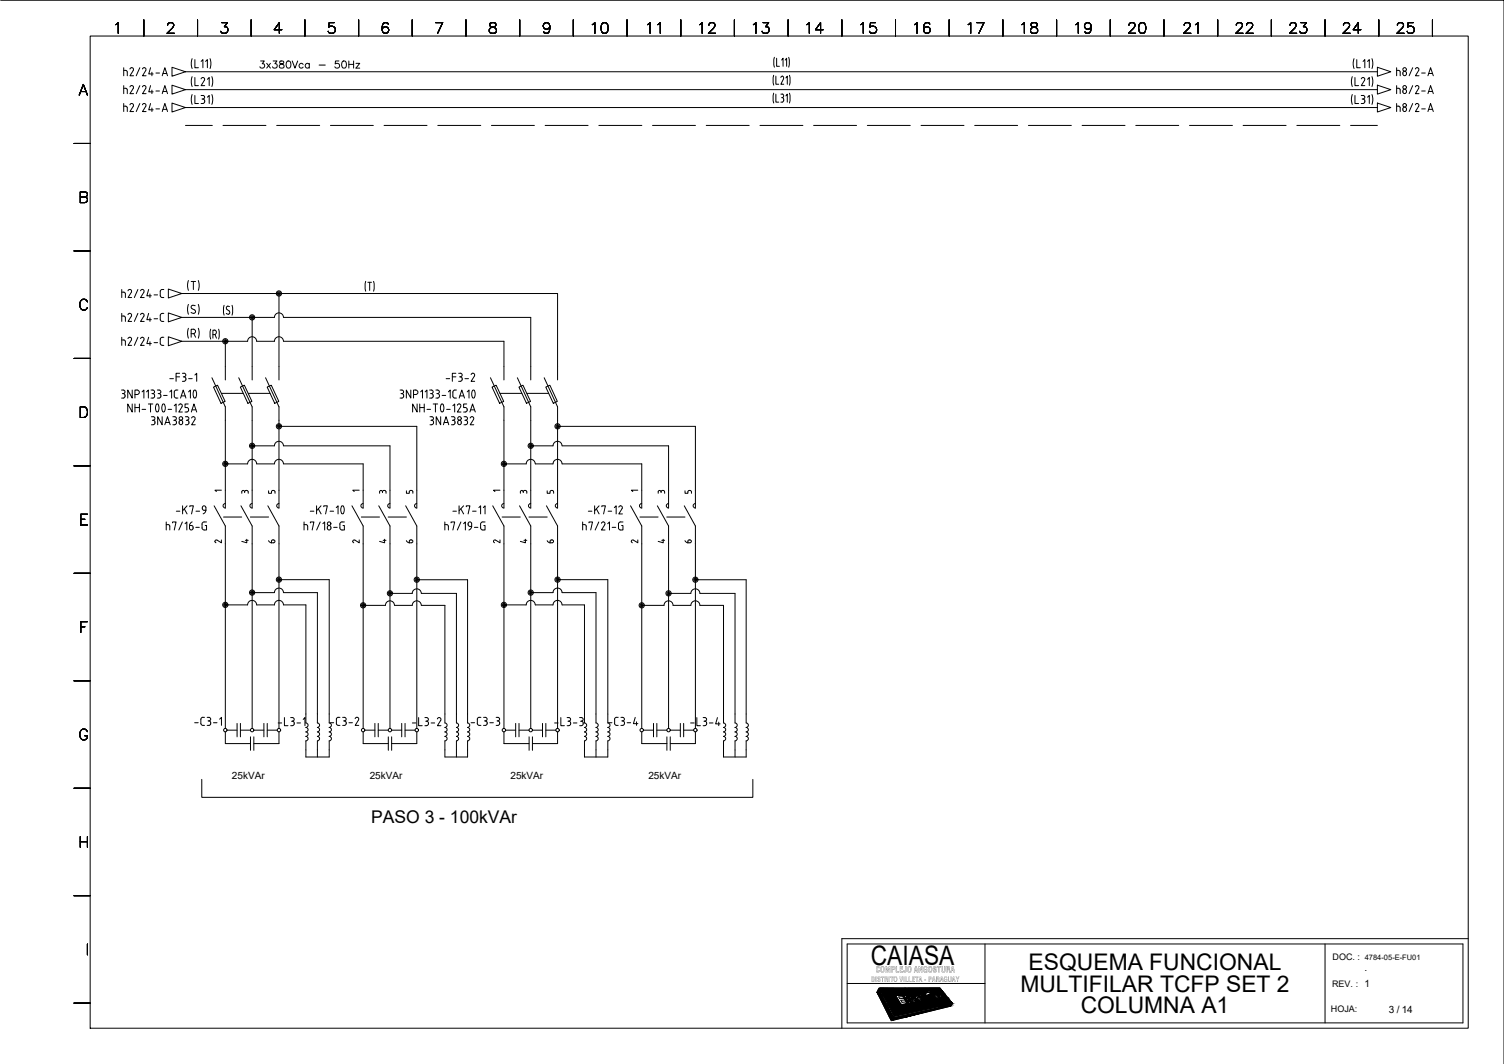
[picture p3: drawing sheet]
<svg xmlns="http://www.w3.org/2000/svg" width="420mm" height="297mm" viewBox="0 0 420 297" stroke-linecap="round" stroke-linejoin="round" font-family="sans-serif">
<defs><g id="words">
<g font-size="12.3">
<text x="46.9" y="91.4">(S)</text>
<text x="46.9" y="98.1">(R)</text>
</g>
<text font-size="7.5" x="243.3" y="269.3">CAIASA</text>
<g font-size="6.6">
<text x="164.7" y="10.6">10</text>
<text x="179.9" y="10.6">11</text>
<text x="194.7" y="10.6">12</text>
<text x="209.5" y="10.6">13</text>
<text x="224.4" y="10.6">14</text>
<text x="239.5" y="10.6">15</text>
<text x="254.7" y="10.6">16</text>
<text x="269.5" y="10.6">17</text>
<text x="284.7" y="10.6">18</text>
<text x="299.5" y="10.6">19</text>
<text x="314.3" y="10.6">20</text>
<text x="329.8" y="10.6">21</text>
<text x="344.3" y="10.6">22</text>
<text x="359.5" y="10.6">23</text>
<text x="374.3" y="10.6">24</text>
<text x="389.5" y="10.6">25</text>
</g>
<g font-size="6.4">
<text x="287.4" y="270.9">ESQUEMA FUNCIONAL</text>
<text x="285.1" y="276.9">MULTIFILAR TCFP SET 2</text>
<text x="301.9" y="282.9">COLUMNA A1</text>
</g>
<g font-size="5.7">
<text x="33.5" y="27.5">h2/24-A</text>
<text x="389.1" y="27.5">h8/2-A</text>
<text x="33.5" y="32.5">h2/24-A</text>
<text x="389.1" y="32.5">h8/2-A</text>
<text x="41.3" y="119.9">3NA3832</text>
<text x="119.2" y="119.9">3NA3832</text>
<text x="169" y="203.9">-C3-4</text>
<text x="191.9" y="203.9">-L3-4</text>
</g>
<g font-size="5.3">
<text x="33.5" y="22.2">h2/24-A</text>
<text x="389.1" y="22.2">h8/2-A</text>
<text x="33.2" y="84.3">h2/24-C</text>
<text x="46.6" y="107.6">-F3-1</text>
<text x="123.8" y="107.6">-F3-2</text>
<text x="48.3" y="144.6">-K7-9</text>
<text x="163.3" y="144.6">-K7-12</text>
</g>
<g font-size="4.9">
<text x="71.6" y="20.1">3x380Vca - 50Hz</text>
<text x="74.1" y="152.8">6</text>
<text x="112.5" y="152.8">6</text>
<text x="103.7" y="229.8">PASO 3 - 100kVAr</text>
</g>
<g font-size="4">
<text x="66.7" y="152.8">4</text>
<text x="105.1" y="152.8">4</text>
<text x="144.6" y="152.8">4</text>
<text x="183.1" y="152.8">4</text>
</g>
<g font-size="3.5">
<text x="66.7" y="139">3</text>
<text x="74.1" y="139">5</text>
<text x="105.1" y="139">3</text>
<text x="112.5" y="139">5</text>
<text x="144.6" y="139">3</text>
<text x="152" y="139">5</text>
<text x="183.1" y="139">3</text>
<text x="190.5" y="139">5</text>
<text x="59.3" y="152.8">2</text>
<text x="97.7" y="152.8">2</text>
<text x="136.9" y="152.8">2</text>
<text x="175.3" y="152.8">2</text>
</g>
<g font-size="3.1">
<text x="59.3" y="138.3">1</text>
<text x="97.7" y="138.3">1</text>
<text x="136.9" y="138.3">1</text>
<text x="175.3" y="138.3">1</text>
</g>
<g font-size="2.8">
<text x="64.8" y="217.6">25kVAr</text>
<text x="103.3" y="217.6">25kVAr</text>
<text x="142.6" y="217.6">25kVAr</text>
<text x="181.1" y="217.6">25kVAr</text>
<text x="381.2" y="271">.</text>
<text x="388" y="282.7">3 / 14</text>
</g>
<g font-size="2.5">
<text x="372.3" y="268.1">DOC. :</text>
<text x="372.2" y="275.6">REV. : 1</text>
<text x="371.8" y="282.6">HOJA:</text>
</g>
<text font-size="2.3" x="244.6" y="271.5">COMPLEJO ANGOSTURA</text>
<text font-size="2.1" x="381.3" y="268">4784-05-E-FU01</text>
<text font-size="1.9" x="243.3" y="274.1">DISTRITO VILLETA - PARAGUAY</text>
</g></defs>
<g fill="none" stroke="#000" stroke-width=".28">
<path d="M.2 .1h420v296.9M25.2 10.1h385v276.9h-385zM32.3 6.9l.7-.6v3M40.2 5.6v4.5M46.8 7l.2-.4 .4-.3 .9 .2a.68 .68 0 0 1 .1 1l-1.7 1.8h2M48 18.8l3.8 1.2-3.8 1.3zM53.7 16.4l-.3 1.4 .3 1.3M54.4 16.6v2.3h1M55.2 5.6v4.5M56.2 17.2l.5-.6v2.3M57.4 17.2l.5-.6v2.3M58.7 16.4l.2 1.4-.2 1.3"/>
<path d="M62 6.3h1.5l-.8 1.2a.95 .95 0 0 1 1 1.1 .95 .95 0 0 1-1.3 .7l-.4-.1-.3-.5M70.2 5.6v4.5M78.7 8.3h-2.1l1.4-2v3M85.2 5.6v4.5M93.4 6.3h-1.4l-.2 1.3a1.06 1.06 0 0 1 1.6 0 1.06 1.06 0 0 1-.2 1.6 1.06 1.06 0 0 1-1.5-.5M100.2 5.6v4.5M108.5 6.7a.86 .86 0 0 0-.9-.4 .86 .86 0 0 0-.7 .6 2.17 2.17 0 0 0 .3 2.3 .94 .94 0 0 0 1.3-.4 .94 .94 0 0 0-.6-1.3 .94 .94 0 0 0-1.2 .8M115.2 5.6v4.5M121.7 6.3h2l-1.4 3M130.2 5.6v4.5M137 6.5a.6 .6 0 0 0 .2 1 1.24 1.24 0 0 1 1.5 1.2 1.05 1.05 0 0 1-1.2 .6 1.05 1.05 0 0 1-.8-1 1.35 1.35 0 0 1 1.4-.8 .6 .6 0 0 0 .3-1l-.4-.2zM145.2 5.6v4.5"/>
<path d="M153.6 7.3a.93 .93 0 0 1-1.3 .8 .93 .93 0 0 1-.3-1.4 .93 .93 0 0 1 1.5 0 2.71 2.71 0 0 1-.3 2.5 .91 .91 0 0 1-1.3-.3M160.2 5.6v4.5M175.2 5.6v4.5M190.2 5.6v4.5M205.2 5.6v4.5M216.3 16l-.2 1.4 .2 1.4M217 16.3v2.2h.7M218.4 16.8l.4-.5v2.2M219.4 16.8l.4-.5v2.2M220.2 5.6v4.5M220.3 16l.2 1.4-.2 1.4M235.2 5.6v4.5"/>
<path d="M250.2 5.6v4.5M265.2 5.6v4.5M280.2 5.6v4.5M295.2 5.6v4.5M310.2 5.6v4.5M325.2 5.6v4.5M340.2 5.6v4.5M355.2 5.6v4.5M370.2 5.6v4.5M378.3 16.4l-.3 1.4 .3 1.3M379 16.6v2.3h1M380.8 17.2l.5-.6v2.3"/>
<path d="M382 17.2l.5-.6v2.3M383.3 16.4l.2 1.4-.2 1.3M384.8 18.8l3.7 1.2-3.7 1.3zM385.2 5.6v4.5M400.2 5.6v4.5M22.1 26.6l1.2-3 1.1 3M22.6 25.6h1.4M48 23.8l3.8 1.2-3.8 1.3zM48 28.8l3.8 1.2-3.8 1.3zM51.8 20h333M51.8 25h333M51.8 30h333"/>
<path d="M51.8 35h7.5M53.7 21.4l-.3 1.4 .3 1.3M53.7 26.4l-.3 1.4 .3 1.3M54.4 21.6v2.3h1M54.4 26.7v2.2h1M56.2 26.7h.5M56.2 28.9h.5M56.4 27.7h.3M56.7 21.6l.3 .2 .2 .4-1 1.7h1M56.7 26.6a.5 .5 0 0 1 .5 .5 .5 .5 0 0 1-.5 .5l.4 .3 .1 .5M56.7 21.6l-.5 .4M57.2 28.4l-.5 .5"/>
<path d="M57.9 22.1l.5-.5v2.3M57.9 27.1l.5-.4v2.2M59.2 21.4l.2 1.4-.2 1.3M59.2 26.4l.2 1.4-.2 1.3M62.3 35h12M77.3 35h12M92.3 35h12M107.3 35h12M122.3 35h12M137.3 35h12M152.3 35h12M167.3 35h12"/>
<path d="M182.3 35h12M197.3 35h12M212.3 35h12M216.1 21l-.2 1.4 .2 1.4M216.1 26l-.2 1.4 .2 1.4M216.7 21.3v2.2h.9M216.7 26.3v2.2h.9M218.1 21.6a.43 .43 0 0 1 .7-.3 .43 .43 0 0 1 .1 .7l-.8 1.5h.8M218.1 26.3l.8 .2v.5l-.4 .2M218.4 27.3h.1M218.5 27.2a.67 .67 0 0 1 .4 .9 .67 .67 0 0 1-.8 .4M219.5 21.8l.4-.5v2.2"/>
<path d="M219.5 26.8l.4-.5v2.2M220.5 21l.2 1.4-.2 1.4M220.5 26l.2 1.4-.2 1.4M227.3 35h12M242.3 35h12M257.3 35h12M272.3 35h12M287.3 35h12M302.3 35h12M317.3 35h12M332.3 35h12M347.3 35h12"/>
<path d="M362.3 35h12M377.3 35h7.5M377.8 21.4l-.3 1.4 .3 1.3M377.8 26.4l-.3 1.4 .3 1.3M378.5 21.6v2.3h1M378.5 26.7v2.2h1M380.3 22a.5 .5 0 0 1 .7-.3 .5 .5 0 0 1 .2 .7l-.9 1.5h1M380.3 26.7h.5M380.3 28.9h.5M380.5 27.7h.3M380.8 26.6a.5 .5 0 0 1 .5 .5 .5 .5 0 0 1-.5 .5M380.8 27.7a.56 .56 0 0 1 .5 .7"/>
<path d="M381.3 28.4l-.5 .5M382 22.1l.5-.5v2.3M382 27.1l.5-.4v2.2M383.3 21.4l.2 1.4-.2 1.3M383.3 26.4l.2 1.4-.2 1.3M384.8 23.8l3.7 1.2-3.7 1.3zM384.8 28.8l3.7 1.2-3.7 1.3zM20.7 40.1h4.5M22.4 55l1.8-.2a.71 .71 0 0 0 0-1.1l-1.8-.1v3h1.3a.79 .79 0 0 0 .8-.8 .79 .79 0 0 0-.8-.8M20.7 70h4.5M102.2 78.5l-.2 1.4 .2 1.4M102.8 78.8h1"/>
<path d="M103.3 78.8v2.3M104.4 78.5l.2 1.4-.2 1.4M24.4 84.3a1.1 1.1 0 0 0-1.2-.8 1.1 1.1 0 0 0-.9 1.2 1.3 1.3 0 0 0 .3 1.4 1.3 1.3 0 0 0 1.4 .3l.4-.6M34 94.9l.8 .1 .2 .3M34 88.2l.8 .1 .2 .4M34 87.5v2.2M34 94.2v2.2M35 88.7v1M35 95.3v1.1M35.7 94.5a.51 .51 0 0 1 .7-.3 .51 .51 0 0 1 .3 .7M36.3 87.5l-.6 .3M36.3 87.5l.4 .2v.5"/>
<path d="M36.7 94.9l-.9 1.5h1M36.7 88.3l-.9 1.4h1M38.5 94.2l-1 2.2M38.5 87.5l-1 2.2M39.3 94.5a.5 .5 0 0 1 .6-.3 .5 .5 0 0 1 .3 .7M39.8 87.5l.4 .2v.5M39.8 87.5l-.5 .3M40.2 94.9l-.9 1.5h1M40.2 88.3l-.9 1.4h1M41.5 94.2l-.5 1.7h1.3M41.5 87.5l-.5 1.7h1.3M41.9 88.7v1"/>
<path d="M41.9 95.4v1M50.8 95.3h18.4a1.27 1.27 0 0 1 1.2-1.3 1.27 1.27 0 0 1 1.3 1.3h5a1.26 1.26 0 0 1 1.2-1.3 1.26 1.26 0 0 1 1.3 1.3h61.6v10.8M50.8 88.6h25.9a1.26 1.26 0 0 1 1.2-1.3 1.26 1.26 0 0 1 1.3 1.3h69.1v17.5M50.8 81.9h105v24.2M70.4 88.6v17.5M77.9 81.9v24.2M20.7 100.1h4.5M22.4 113.6h1a1.59 1.59 0 0 1 1.1 1.5 1.59 1.59 0 0 1-1.1 1.5h-1zM34 108.9h.4a.5 .5 0 0 1 .5 .5 .5 .5 0 0 1-.5 .5M34.2 109.9h.2M34.4 109.9l.5 .5M34.9 110.4a.59 .59 0 0 1-.5 .7h-.4"/>
<path d="M36.9 108.9v2.2l-1.2-2.2v2.2M36.9 112.8v2.2l-1.2-2.2v2.2M37.7 110.1h.6M37.7 112.8v2.2M37.7 113.8h1.2M38.3 108.9a.62 .62 0 0 1 .6 .6 .62 .62 0 0 1-.6 .6M38.3 108.9h-.6v2.2M38.9 112.8v2.2M39.7 109.4l.5-.5v2.2M40.9 109.4l.5-.5v2.2M41.4 112.8h1.3M42.1 112.8v2.2"/>
<path d="M42.2 108.9h.5a.5 .5 0 0 1 .5 .5 .5 .5 0 0 1-.5 .5M42.4 109.9h.3M42.7 109.9l.5 .5M43.2 110.6l-.3 .5h-.7M43.2 110.4v.2M43.7 112.9l.4-.1 .2 .5 .1 .8-.2 .8M43.7 112.9l-.3 .8 .3 1.2M43.9 108.9h.5a.5 .5 0 0 1 .5 .5 .5 .5 0 0 1-.5 .5M44.2 109.9h.3M44.4 109.9l.5 .5M44.9 110.4a.56 .56 0 0 1-.5 .7h-.5M45.4 114.9l-.2-1.2a.75 .75 0 0 1 .5-.9l.2 .1 .3 .8-.3 1.2"/>
<path d="M45.7 110.4h1M47.4 109.4l.5-.5v2.2M48.7 113.3l.5-.5v2.2M49.2 108.9l-.4 .3-.1 1.4 .3 .5h.7M49.9 113.1a.5 .5 0 0 1 .7-.3 .5 .5 0 0 1 .3 .7M50.4 111.1l.8-2.2 .7 2.2M50.7 110.5h1M52.6 112.8h-.9v1h.5M52.7 109.4l.5-.5v2.2M53.4 115l.8-2.2 .7 2.2M54.2 109l-.3 1.2a.75 .75 0 0 0 .5 .9l.3-.1 .2-.8-.2-1.2M59.2 105.5l3.7 8.1v28.2a.62 .62 0 0 1-.6-.6 .62 .62 0 0 1 .6-.6"/>
<path d="M59.6 108.1l1.2-.6 2.1 4.6-1.2 .5zM61.8 109.8h6.2M62.9 102.3v3.8M66.7 105.5l3.7 8.1v28.2M67.1 108.1l1.2-.6 2.1 4.6-1.1 .5zM69.3 109.8h6.2M74.2 105.5l3.7 8.1v28.2a.62 .62 0 0 1-.6-.6 .62 .62 0 0 1 .6-.6M74.6 108.1l1.2-.6 2.1 4.6-1.1 .5zM77.9 119h38.5v22.8a.62 .62 0 0 1-.6-.6 .62 .62 0 0 1 .6-.6M111.8 108.9h.5a.5 .5 0 0 1 .5 .5 .5 .5 0 0 1-.5 .5M112 109.9h.3M112.3 109.9l.5 .5"/>
<path d="M112.8 110.6l-.3 .5h-.7M112.8 110.4v.2M114.8 108.9v2.2l-1.3-2.2v2.2M115.5 110.1h.6a.62 .62 0 0 0 .7-.6 .62 .62 0 0 0-.7-.6h-.6v2.2M116.5 112.8v2.2l-1.2-2.2v2.2M117.3 112.8v2.2M117.5 109.4l.5-.5v2.2M118.5 112.8v2.2M118.8 109.4l.5-.5v2.2M120 108.9h.5a.5 .5 0 0 1 .5 .5 .5 .5 0 0 1-.5 .5M120.3 109.9h.2M120.5 109.9l.5 .5"/>
<path d="M121 110.4a.56 .56 0 0 1-.5 .7h-.5M121 112.8h1.3M121.6 112.8v2.2M121.8 108.9h.5M121.8 111.1h.5M122 109.9h.3M122.2 108.9a.5 .5 0 0 1 .5 .5 .5 .5 0 0 1-.5 .5l.5 .5M122.8 110.4a.59 .59 0 0 1-.6 .7M123.3 114.9l-.3-1.2a.75 .75 0 0 1 .5-.9l.3 .1 .2 .8-.2 1.2M123.5 110.4h1M125.3 109.4l.5-.5v2.2M126.5 113.3l.5-.5v2.2"/>
<path d="M127.1 108.9l-.5 .3-.1 .3 .1 1.4 .5 .2M127.1 111.1h.4M128.3 112.8l.4 .2v.5M128.3 112.8l-.5 .3M128.3 111.1l.7-2.2 .8 2.2M128.5 110.5h1M130.4 112.8h-.9v1h.5M130.5 109.4l.5-.5v2.2M131.3 115l.7-2.2 .8 2.2M132 109l-.2 1.2a.75 .75 0 0 0 .5 .9l.2-.1 .2-.8-.2-1.2M137 105.5l3.8 8.1v28.2a.62 .62 0 0 1-.7-.6 .62 .62 0 0 1 .7-.6M137.5 108.1l1.1-.6 2.1 4.6-1.1 .5z"/>
<path d="M139.7 109.8h6.1M144.5 105.5l3.8 8.1v28.2a.62 .62 0 0 1-.7-.6 .62 .62 0 0 1 .7-.6M145 108.1l1.1-.6 2.1 4.6-1.1 .5zM147.2 109.8h6.1M152 105.5l3.8 8.1v28.2a.62 .62 0 0 1-.7-.6 .62 .62 0 0 1 .7-.6M152.5 108.1l1.1-.6 2.1 4.6-1.1 .5zM155.8 119h38.5v22.8M20.7 130.1h4.5M62.9 129.5h6.3a1.27 1.27 0 0 1 1.2-1.3 1.27 1.27 0 0 1 1.3 1.3h5a1.26 1.26 0 0 1 1.2-1.3 1.26 1.26 0 0 1 1.3 1.3h22.3v12.3M70.4 124.5h6.3a1.27 1.27 0 0 1 1.2-1.3 1.27 1.27 0 0 1 1.3 1.3h29.7v17.3a.62 .62 0 0 1-.6-.6 .62 .62 0 0 1 .6-.6M140.8 129.5h6.2a1.27 1.27 0 0 1 1.3-1.3 1.27 1.27 0 0 1 1.2 1.3h5a1.27 1.27 0 0 1 1.3-1.3 1.27 1.27 0 0 1 1.2 1.3h22.3v12.3a.62 .62 0 0 1-.7-.6 .62 .62 0 0 1 .7-.6M148.3 124.5h6.2a1.27 1.27 0 0 1 1.3-1.3 1.27 1.27 0 0 1 1.2 1.3h29.8v17.3a.62 .62 0 0 1-.7-.6 .62 .62 0 0 1 .7-.6"/>
<path d="M22.6 145h1.1M24.4 143.6h-1.8v3h1.8M46.4 146.5l1 .2v1.3M46.4 145.7v2.3M48.2 146v-.3h1l-.5 2.3M50.9 145.7l-.9 2.3M51.7 146.2l.5-.5v2.3M52.9 147.5a.5 .5 0 0 0 .5 .5 .5 .5 0 0 0 .5-.5M53.7 145.7l-.5 .4-.3 .6M53.9 147.2l-.3-.5h-.7v.8M54 147.2v.3M54.7 147.2h1"/>
<path d="M56.5 146.3l.1 1.5 1.1 .2v-1.3h-.4M59.8 141.2l3.1 5.6v56.6M62.4 144.3h5.1M67.3 141.2l3.1 5.6v56.6M69.9 144.3h5.1M70.4 140.6a.62 .62 0 0 0-.6 .6 .62 .62 0 0 0 .6 .6M74.8 141.2l3.1 5.6v56.6M84.9 146.5h.8l.2 .4M84.9 145.7v2.3M86 146.9v1.1M86.7 142.7h1M86.7 146v-.3h1l-.5 2.3"/>
<path d="M88.4 141.2v2.3M88.9 142.1l.8 1.4M89.5 145.7l-1 2.3M89.7 141.2l-1.3 1.4M90.2 146.2l.5-.5v2.3M90.4 141.5v-.3h1l-.4 2.3M91.4 147.5a.55 .55 0 0 1 .5-.8 .55 .55 0 0 1 .6 .8M91.4 147.5a.5 .5 0 0 0 .5 .5 .5 .5 0 0 0 .5-.5M92.2 142.7h1M93.2 147.2h1M93.9 141.7l.5-.5v2.3M95 146.3v1"/>
<path d="M95.4 141.3l.1-.1a1.29 1.29 0 0 1 .3 2.2l-.1 .1a1.55 1.55 0 0 1-.3-2.2zM95.8 146.7h.4v1.3l-.9-.1-.4-.6M96.2 145.7h-.9l-.4 .6M98.3 141.2l3.2 5.6v56.6M100.9 144.3h5.1M101.4 140.6a.62 .62 0 0 0-.6 .6 .62 .62 0 0 0 .6 .6M105.8 141.2l3.1 5.6v56.6M108.4 144.3h5.1M113.3 141.2l3.1 5.6v56.6M124.3 146.5h.7l.2 .4M124.3 145.7v2.3M125.3 146.9v1.1"/>
<path d="M126 146v-.3h1l-.5 2.3M126.5 142.7h1M128.2 141.2v2.3M128.7 142.1l.8 1.4M128.8 145.7l-1 2.3M129.5 141.2l-1.3 1.4M129.5 146.2l.5-.5v2.3M130.3 141.5v-.3h1l-.5 2.3M131.8 147l-.5-.1a.57 .57 0 0 1-.7-.4 .57 .57 0 0 1 .5-.7 .57 .57 0 0 1 .7 .4 1.45 1.45 0 0 1-.8 1.8M132 142.7h1M132.5 147.2h1M133.8 141.7l.5-.5v2.3"/>
<path d="M135 141.7l.5-.5v2.3M135.5 145.7h-.9l-.3 .4v1.2l.3 .6 .9 .1v-1.3h-.4M137.6 141.2l3.2 5.6v56.6M140.3 144.3h5.1M145.1 141.2l3.2 5.6v56.6M147.8 144.3h5.1M152.7 141.2l3.1 5.6v56.6M152.9 150.9l.3 .5 .5 .1M153.7 151.5h.6M154.3 151.5a.45 .45 0 0 0 .3-.5 .45 .45 0 0 0-.6-.4 .45 .45 0 0 0-.3 .5v.4M162.8 145.7v2.3M163.3 146.5l.4 .2 .1 1.3"/>
<path d="M164.5 146v-.3h1l-.5 2.3M167.3 145.7l-1 2.3M169 146.5l-1 1.5h1M169.8 146.2l.5-.5v2.3M171 147.2h1M172.8 146.3l.1 1.5 1.1 .2v-1.3h-.3M176.1 141.2l3.2 5.6v56.6M178.8 144.3h5.1M183.6 141.2l3.2 5.6v56.6M186.3 144.3h5.1M191.2 141.2l3.1 5.6v56.6M191.4 150.9l.3 .5 .5 .1"/>
<path d="M192.2 151.5h.6M192.8 151.5a.45 .45 0 0 0 .3-.5 .45 .45 0 0 0-.6-.4 .45 .45 0 0 0-.3 .5v.4M194.3 140.6a.62 .62 0 0 0-.7 .6 .62 .62 0 0 0 .7 .6M20.7 160h4.5M22.6 175h1.1M24.4 173.6h-1.8v3M62.9 168.9h6.3a1.27 1.27 0 0 1 1.2-1.3 1.27 1.27 0 0 1 1.3 1.3h5a1.26 1.26 0 0 1 1.2-1.3 1.26 1.26 0 0 1 1.3 1.3h6.2v32.9M70.4 165.4h6.3a1.26 1.26 0 0 1 1.2-1.2 1.26 1.26 0 0 1 1.3 1.2h9.5v36.4M77.9 161.8h14.1v40a.62 .62 0 0 1 .6 .7 .62 .62 0 0 1-.6 .6 .62 .62 0 0 1 .6 .6 .62 .62 0 0 1-.6 .6 .62 .62 0 0 1 .6 .7 .62 .62 0 0 1-.6 .6 .62 .62 0 0 1 .6 .6 .62 .62 0 0 1-.6 .6M101.5 169h6.2a1.27 1.27 0 0 1 1.3-1.3 1.27 1.27 0 0 1 1.2 1.3h5a1.26 1.26 0 0 1 1.2-1.3 1.26 1.26 0 0 1 1.3 1.3h6.6v32.8M108.9 165.7l6.3-.1a1.27 1.27 0 0 1 1.2-1.2 1.27 1.27 0 0 1 1.3 1.3h9.8v36.1a.62 .62 0 0 1 .6 .7 .62 .62 0 0 1-.6 .6 .62 .62 0 0 1 .6 .6 .62 .62 0 0 1-.6 .6 .62 .62 0 0 1 .6 .7 .62 .62 0 0 1-.6 .6 .62 .62 0 0 1 .6 .6 .62 .62 0 0 1-.6 .6M116.4 161.8h14.2v40a.62 .62 0 0 1 .6 .7 .62 .62 0 0 1-.6 .6 .62 .62 0 0 1 .6 .6 .62 .62 0 0 1-.6 .6 .62 .62 0 0 1 .6 .7 .62 .62 0 0 1-.6 .6 .62 .62 0 0 1 .6 .6 .62 .62 0 0 1-.6 .6"/>
<path d="M140.8 168.9h6.2a1.27 1.27 0 0 1 1.3-1.3 1.27 1.27 0 0 1 1.2 1.3h5a1.27 1.27 0 0 1 1.3-1.3 1.27 1.27 0 0 1 1.2 1.3h6.3v32.9a.62 .62 0 0 1 .6 .7 .62 .62 0 0 1-.6 .6 .62 .62 0 0 1 .6 .6 .62 .62 0 0 1-.6 .6 .62 .62 0 0 1 .6 .7 .62 .62 0 0 1-.6 .6 .62 .62 0 0 1 .6 .6 .62 .62 0 0 1-.6 .6M148.3 165.4h6.2a1.27 1.27 0 0 1 1.3-1.2 1.27 1.27 0 0 1 1.2 1.2h9.5v36.4a.62 .62 0 0 1 .6 .7 .62 .62 0 0 1-.6 .6 .62 .62 0 0 1 .6 .6 .62 .62 0 0 1-.6 .6 .62 .62 0 0 1 .6 .7 .62 .62 0 0 1-.6 .6 .62 .62 0 0 1 .6 .6 .62 .62 0 0 1-.6 .6M155.8 161.8h14v37.5M188 169a1.26 1.26 0 0 0-1.2-1.3 1.26 1.26 0 0 0-1.3 1.3h-6.2M194.3 161.8h14.1v40a.62 .62 0 0 1 .7 .7 .62 .62 0 0 1-.7 .6 .62 .62 0 0 1 .7 .6 .62 .62 0 0 1-.7 .6 .62 .62 0 0 1 .7 .7 .62 .62 0 0 1-.7 .6 .62 .62 0 0 1 .7 .6 .62 .62 0 0 1-.7 .6M195.5 169a1.26 1.26 0 0 0-1.2-1.3 1.26 1.26 0 0 0-1.3 1.3h-5M195.5 165.6a1.26 1.26 0 0 0-1.2-1.2 1.26 1.26 0 0 0-1.3 1.2l-6.2 .1M195.5 165.7h9.8v36.1a.62 .62 0 0 1 .7 .7 .62 .62 0 0 1-.7 .6 .62 .62 0 0 1 .7 .6 .62 .62 0 0 1-.7 .6 .62 .62 0 0 1 .7 .7 .62 .62 0 0 1-.7 .6 .62 .62 0 0 1 .7 .6 .62 .62 0 0 1-.7 .6M195.5 169h6.6v30.3M20.7 190.1h4.5M24.4 204.3a1.1 1.1 0 0 0-1.2-.8 1.1 1.1 0 0 0-.9 1.2 1.3 1.3 0 0 0 .3 1.4 1.3 1.3 0 0 0 1.4 .3l.4-.6v-.4h-.7M54.4 201.8h1"/>
<path d="M56.4 217.6v5h153.9v-5M56.7 200.2l-.5 .3-.1 .3 .1 1.4 .5 .3M56.7 202.5h.4M56.7 200.3h.4M57.9 200.3h.5a.5 .5 0 0 1 .5 .5 .5 .5 0 0 1-.5 .5M58.1 201.3h.3M58.4 201.3a.57 .57 0 0 1 .5 .7M58.9 202l-.3 .4-.7 .1M59.6 201.8h1M61.4 200.8l.5-.5v2.2M62.9 204.3v3.3h7.1M63.4 203.8h2.8"/>
<path d="M66.2 202v3.7M67.2 202v3.7M67.2 203.8h2.8M70 205.7v3.8M70.9 203.8h2.8M70.9 205.7v3.8M73.7 202v3.7M74.7 203.8h2.8M74.7 202v3.7M77.7 201.8h1M77.9 204.3v3.3h-7M79.5 200.3v2.3h1"/>
<path d="M81.2 200.3h.5a.5 .5 0 0 1 .5 .5 .5 .5 0 0 1-.5 .5M81.4 201.3h.3M81.7 201.3a.57 .57 0 0 1 .5 .8M82.2 202.1l-.3 .4-.7 .1M83 201.8h.9M84.7 200.8l.5-.5v2.3M85.4 201.8a.62 .62 0 0 1 .7 .7 .62 .62 0 0 1-.7 .6 .62 .62 0 0 1 .7 .6 .62 .62 0 0 1-.7 .6 .62 .62 0 0 1 .7 .7 .62 .62 0 0 1-.7 .6 .62 .62 0 0 1 .7 .6 .62 .62 0 0 1-.7 .6M85.4 206.8v4.5h6.6v-4.5M88.7 201.8a.62 .62 0 0 1 .6 .7 .62 .62 0 0 1-.6 .6 .62 .62 0 0 1 .6 .6 .62 .62 0 0 1-.6 .6 .62 .62 0 0 1 .6 .7 .62 .62 0 0 1-.6 .6 .62 .62 0 0 1 .6 .6 .62 .62 0 0 1-.6 .6M88.7 206.8v4.5M92.2 201.8h1M94 201.9l.2 .5 .3 .1"/>
<path d="M94 200.8v1.2M94.5 200.2l-.5 .3v.3M94.5 202.5h.5M94.5 200.3h.5M95.7 200.3h.5a.5 .5 0 0 1 .5 .5 .5 .5 0 0 1-.5 .5M96 201.3h.2M96.2 201.3a.6 .6 0 0 1 .5 .7M96.7 202l-.2 .4-.8 .1M97.5 201.8h1M99.2 200.6a.51 .51 0 0 1 .7-.3 .51 .51 0 0 1 .2 .7l-.9 1.5h1M101.5 204.3v3.3h7M101.9 203.8h2.8"/>
<path d="M104.7 202v3.7M105.7 203.8h2.8M105.7 202v3.7M108.5 205.7v3.8M109.4 203.8h2.8M109.4 205.7v3.8M112.2 202v3.7M113.2 203.8h2.8M113.2 202v3.7M115.2 201.8h1M116.4 204.3v3.3h-7M116.9 200.3v2.3h1"/>
<path d="M118.7 200.3h.5M118.7 202.6h.5M118.9 201.3h.3M119.2 200.3a.5 .5 0 0 1 .5 .5 .5 .5 0 0 1-.5 .5 .6 .6 0 0 1 .5 .8M119.7 202.1l-.5 .5M120.4 201.8h1M122.2 200.7a.51 .51 0 0 1 .7-.3 .51 .51 0 0 1 .2 .7l-.9 1.5h1M124.3 201.8a.62 .62 0 0 1 .6 .7 .62 .62 0 0 1-.6 .6 .62 .62 0 0 1 .6 .6 .62 .62 0 0 1-.6 .6 .62 .62 0 0 1 .6 .7 .62 .62 0 0 1-.6 .6 .62 .62 0 0 1 .6 .6 .62 .62 0 0 1-.6 .6M124.3 206.8v4.5h6.3v-4.5M127.5 206.8v4.5M131.6 201.8h1M134.3 200.3h-.7a1.94 1.94 0 0 0-.2 1.9l.9 .3"/>
<path d="M135.1 200.3h.5a.5 .5 0 0 1 .5 .5 .5 .5 0 0 1-.5 .5M135.3 201.3h.3M135.6 201.3l.5 .5M136.1 202l-.3 .4-.7 .1M136.1 201.8v.2M136.8 201.8h1M138.6 200.3h.5a.5 .5 0 0 1 .5 .5 .5 .5 0 0 1-.5 .5M138.9 201.3h.2M139.1 201.3l.5 .5M139.6 202l-.3 .4-.7 .1M139.6 201.8v.2M140.8 204.3v3.3h7"/>
<path d="M141.2 203.8h2.9M144.1 202v3.7M145 203.8h2.8M145 202v3.7M147.8 205.7v3.8M148.7 203.8h2.9M148.7 205.7v3.8M151.6 202v3.7M152.5 203.8h2.8M152.5 202v3.7M154.9 201.8h1M155.8 204.3v3.3h-7.1"/>
<path d="M156.7 200.3v2.3h1M158.4 200.3h.5a.5 .5 0 0 1 .5 .5 .5 .5 0 0 1-.5 .5M158.7 201.3h.2M158.9 201.3l.5 .5M159.4 202.1l-.2 .4-.8 .1M159.4 201.8v.3M160.2 201.8h1M161.9 200.3h.5a.5 .5 0 0 1 .5 .5 .5 .5 0 0 1-.5 .5M162.2 201.3h.2M162.4 201.3a.57 .57 0 0 1 .5 .8M162.9 202.1l-.2 .4-.8 .1M163.3 206.8v4.5h6.5v-4.5"/>
<path d="M166.5 206.8v4.5M169.8 205.6a.62 .62 0 0 1 .6 .6 .62 .62 0 0 1-.6 .6M179.3 204.3v3.3h7M179.7 203.8h2.9M182.6 202v3.7M183.5 203.8h2.8M183.5 202v3.7M186.3 205.7v3.8M187.2 203.8h2.9M187.2 205.7v3.8M194.3 204.3v3.3h-7.1M202.1 205.6a.62 .62 0 0 1 .6 .6 .62 .62 0 0 1-.6 .6"/>
<path d="M202.1 206.8v4.5h6.3v-4.5M205.3 206.8v4.5M20.7 220.1h4.5M22.4 233.6v2.9M22.4 235h2M24.4 233.6v2.9M20.7 250h4.5M24.4 263.6v3M236.7 263.5h172v22.1h-172zM236.7 274.6h38.5M245.5 276l4 7.9-.6 .9-3.9-7.8zM245.7 275.9l16.9-.1 3.5 4.4-16.3 3.5z"/>
<path d="M246.3 276.3h.6a.4 .4 0 0 1 .4 .3 .4 .4 0 0 1-.1 .4h-.3l.3 .5h-.3zM246.6 276.5h.3l.2 .3h-.3zM248.2 276.5l-.4-.1 .2 .4 .2-.1v-.2M248.5 276.9l-.2-.5-.9-.1 .7 1.2h.3l-.3-.5 .9 .5-.5-.6M248.8 276.2a.95 .95 0 0 1 1 1.2 .95 .95 0 0 1-1-1.2zM249 276.4l.5 .4 .1 .5-.4-.4zM249.7 276.3l.7 .3-.1-.4h.3l.1 .6 .3 .6h-.3zM250.2 277.9l1.9-.1 .3 .4-1.3 .1 .3 .5 1.1-.1 .3 .5-1.1 .1 .3 .5 1.3-.1 .3 .5-1.9 .3zM250.8 276.2h.7l.1 .2h-.4l.6 .4-.3 .1 .2 .2h.4l.1 .3h-.7zM252 276.2l.6 .2h-.4l.4 .7 .3-.2v.4l-.6-.2-.3-.6zM252.4 277.7h.6l1.5 2.4h-.5zM252.9 276.9h.1"/>
<path d="M253.6 276.2h.3l.6 1h-.2zM253.6 276.9v.2l-.5-.7h.4l-.4-.3a.77 .77 0 0 0 .7 1.2v-.4h-.2M254.2 278.3a1.17 1.17 0 0 1 1.6 .8l-1 .1 .5 .4 .6-.3-.1 .5a1.29 1.29 0 0 1-1.6-1.5zM254.4 276.1l.6 .4 .2 .7-.7-.3zM254.5 276.3l.6 .7zM254.6 278.6l.3-.1 .3 .3-.6 .1zM255.1 276.2l.8 .5-.4-.5h.2l.7 .9-.8-.5 .4 .5-.2 .1zM256.7 278.6l-.3-.2a.68 .68 0 0 0 .7 .9l-.1-.4M257.2 278.5l-.3-.3a.68 .68 0 0 0-1.1 .1 1.18 1.18 0 0 0 1.7 1.1l-.1-.6-.4 .1M257.2 278.6h-.4M258 279.2l.6 .3M258.3 279.1l.2 .1"/>
<path d="M258.3 279.1l-.6-.8 .2-.1-.2-.3-.2 .1-.3-.5-.4 .1 .3 .4h-.2l1.1 1.3M258.4 278.1l-.5-.2 1.1 1.5h.4l-.6-.9 .2-.2M258.4 278h.1M258.4 278l.2-.2 .4 .5M258.5 279.2l.3 .3h-.2M259 278.3h.1M259.2 277.8a1.22 1.22 0 0 1 1.4 1.4 1.22 1.22 0 0 1-1.4-1.4zM259.4 278.1h.5l.4 .4a.3 .3 0 0 1 0 .5 .3 .3 0 0 1-.5-.3zM259.9 277.3l.3-.1 1.4 1.9-.3 .1zM260.5 279.3h.4l.1 .2h-.3l.5 .2 .3 .3-.1 .2-.4-.1-.1-.2h.3l-.4-.1zM260.8 277.7h.3l.9 1 .1-.1-.7-.9 .3-.1 1 1.4-.4-.2-.1 .2h-.3zM260.8 279.3h.1"/>
<path d="M261.5 280l.2 .1zM261.8 279.2l.1 .4M261.8 279.3h-.2l.3 .3M261.9 277.6h.8l.3 1 .4-.1 .2 .3-.7 .1-.3-.3v-.7h-.5zM262.1 276.7a3.7 3.7 0 0 1 2.6 3l-.2 .1M262.1 276.7l-5.6 .3 .1 .2 5.5-.2a3 3 0 0 1 2.2 2.6l-11.4 2.2a3.6 3.6 0 0 1-3.9-3.6l.2-.4-.3-.1a2.85 2.85 0 0 0 1.2 3.5l.2 .1a3.5 3.5 0 0 0 2.8 .7l11.4-2.2M262.1 279.4v.1M262.1 279.4l-.2-.2h-.4l.6 .9 .2-.1-.2-.3M262.1 279.5l.1 .1M262.3 279.6l.3 .4-.5-.3M262.3 279.1l1.1 .7-.4 .1zM262.5 279.8l.3 .1z"/>
<path d="M263.3 279.7l.2 .1zM275.2 263.5v22.1M370.2 263.5v22.1M410.2 262.1h-175v24.9M20.7 280h4.5M249.8 284.1l16.1-3.5-.4 .3-16.2 4zM252.3 281.8h.1"/>
<circle cx="70.4" cy="88.6" r=".73"/>
<circle cx="70.4" cy="88.6" r=".46"/>
<circle cx="70.4" cy="88.6" r=".22"/>
<circle cx="77.9" cy="81.9" r=".73"/>
<circle cx="77.9" cy="81.9" r=".46"/>
<circle cx="77.9" cy="81.9" r=".22"/>
<circle cx="77.9" cy="119" r=".73"/>
<circle cx="77.9" cy="119" r=".46"/>
<circle cx="77.9" cy="119" r=".22"/>
<circle cx="155.8" cy="119" r=".73"/>
<circle cx="155.8" cy="119" r=".46"/>
<circle cx="155.8" cy="119" r=".22"/>
<circle cx="62.9" cy="129.5" r=".73"/>
<circle cx="62.9" cy="129.5" r=".46"/>
<circle cx="62.9" cy="129.5" r=".22"/>
<circle cx="70.4" cy="124.5" r=".73"/>
<circle cx="70.4" cy="124.5" r=".46"/>
<circle cx="70.4" cy="124.5" r=".22"/>
<circle cx="140.8" cy="129.5" r=".73"/>
<circle cx="140.8" cy="129.5" r=".46"/>
<circle cx="140.8" cy="129.5" r=".22"/>
<circle cx="148.3" cy="124.5" r=".73"/>
<circle cx="148.3" cy="124.5" r=".46"/>
<circle cx="148.3" cy="124.5" r=".22"/>
<circle cx="91.9" cy="146.2" r=".5"/>
<circle cx="62.9" cy="168.9" r=".73"/>
<circle cx="62.9" cy="168.9" r=".46"/>
<circle cx="62.9" cy="168.9" r=".22"/>
<circle cx="70.4" cy="165.4" r=".73"/>
<circle cx="70.4" cy="165.4" r=".46"/>
<circle cx="70.4" cy="165.4" r=".22"/>
<circle cx="77.9" cy="161.8" r=".73"/>
<circle cx="77.9" cy="161.8" r=".46"/>
<circle cx="77.9" cy="161.8" r=".22"/>
<circle cx="101.4" cy="169" r=".73"/>
<circle cx="101.4" cy="169" r=".46"/>
<circle cx="101.4" cy="169" r=".22"/>
<circle cx="108.9" cy="165.6" r=".73"/>
<circle cx="108.9" cy="165.6" r=".46"/>
<circle cx="108.9" cy="165.6" r=".22"/>
<circle cx="116.4" cy="161.8" r=".73"/>
<circle cx="116.4" cy="161.8" r=".46"/>
<circle cx="116.4" cy="161.8" r=".22"/>
<circle cx="140.8" cy="168.9" r=".73"/>
<circle cx="140.8" cy="168.9" r=".46"/>
<circle cx="140.8" cy="168.9" r=".22"/>
<circle cx="148.3" cy="165.4" r=".73"/>
<circle cx="148.3" cy="165.4" r=".46"/>
<circle cx="148.3" cy="165.4" r=".22"/>
<circle cx="155.8" cy="161.8" r=".73"/>
<circle cx="155.8" cy="161.8" r=".46"/>
<circle cx="155.8" cy="161.8" r=".22"/>
<circle cx="179.3" cy="169" r=".73"/>
<circle cx="179.3" cy="169" r=".46"/>
<circle cx="179.3" cy="169" r=".22"/>
<circle cx="186.8" cy="165.6" r=".73"/>
<circle cx="186.8" cy="165.6" r=".46"/>
<circle cx="186.8" cy="165.6" r=".22"/>
<circle cx="194.3" cy="161.8" r=".73"/>
<circle cx="194.3" cy="161.8" r=".46"/>
<circle cx="194.3" cy="161.8" r=".22"/>
<circle cx="62.9" cy="203.8" r=".48"/>
<circle cx="70.4" cy="203.8" r=".48"/>
<circle cx="77.9" cy="203.8" r=".48"/>
<circle cx="101.4" cy="203.8" r=".48"/>
<circle cx="108.9" cy="203.8" r=".48"/>
<circle cx="116.4" cy="203.8" r=".48"/>
<circle cx="140.8" cy="203.8" r=".48"/>
<circle cx="148.3" cy="203.8" r=".48"/>
<circle cx="155.8" cy="203.8" r=".48"/>
<circle cx="186.8" cy="203.8" r=".48"/>
</g>
<g fill="#000" stroke="#000" stroke-width=".28">
<path d="M245.5 276l.5 1h-1zM251 277.4h7.6zM252 277.1h.4zM252.2 276.2h.7zM252.3 276.2h.6zM252.4 276.3h.5zM252.9 277.3h5.7zM253.1 279.7h.2zM253.8 277.3h4.8zM254.7 278.5h.2zM254.6 278.8h.5zM257.1 278.3h.2z"/>
<path d="M257.4 278.9h.3zM257.5 277.9h.2zM258.4 279.2h1.5zM258.4 279.2h.2zM259.2 278.1h.3zM259.5 278.7h.3zM259.7 278.4h.2zM259.8 278.2h.3zM259.9 279.2h.1zM259.9 278.3h.2zM261.5 280h.1zM262 279.1h.3z"/>
<path d="M262.4 277.9h.2zM245.7 275.9h16.9zM263 278.5h.4zM263 279.7h.2zM248.3 280.8h15.1l-13.6 2.9zM248.6 284.1h.8l-.5 .7zM249.8 284.1l-.5 .7zM249.8 284.1h2.8l-3.2 .7zM264.3 280.9l1.6-.3-.4 .3z"/>
<path d="M245 277l4.5 6.9-3.5-6.9zM245 277l4.5 6.9h-1z"/>
<path d="M246 276.5l.8 .3-.2-.3zM246 276.5l.8 .3h-.6z"/>
<path d="M246.3 277l.6 .1zM246.3 277l.6 .1z"/>
<path d="M246.3 277.1h.7zM246.3 277.1h.7z"/>
<path d="M245.9 276.3l1.6 .2-.1-.2zM245.9 276.3l1.6 .2h-1.5z"/>
<path d="M246.9 276.5h.6zM246.9 276.5h.6z"/>
<path d="M246.9 276.5h.6zM246.9 276.5h.6z"/>
<path d="M246.9 276.5h.6zM246.9 276.5h.6z"/>
<path d="M246.9 276.5h.7zM246.9 276.5h.7z"/>
<path d="M247 276.5l.7 .3-.1-.3zM247 276.5l.7 .3h-.5z"/>
<path d="M246.2 276.8l1.6 .2-.1-.2zM246.2 276.8l1.6 .2h-1.5z"/>
<path d="M247.8 276.5l.3 .1zM247.8 276.5l.3 .1z"/>
<path d="M247.2 277l.7 .1zM247 277.1h.9z"/>
<path d="M247 277.1h.9zM247 277.1h.9z"/>
<path d="M246.3 277.1l1.8 .4-.2-.4zM246.3 277.1l1.8 .4h-1.5z"/>
<path d="M245.9 276.3h2.1zM245.9 276.3h2.2z"/>
<path d="M245.9 276.3h2.1zM245.9 276.3h1.5z"/>
<path d="M248.1 276.3h1.6zM248.1 276.3h1.6z"/>
<path d="M248 276.8h.1zM248 276.8h.2z"/>
<path d="M247.8 276.6h.4zM247.8 276.6h.4z"/>
<path d="M247.8 276.6h.4zM247.8 276.6h.4z"/>
<path d="M248 276.8h.2zM248 276.8h.2z"/>
<path d="M247.9 276.6h.3zM247.9 276.6h.3z"/>
<path d="M248 276.8h.2zM248 276.8h.2z"/>
<path d="M247.9 276.6h.3zM247.9 276.6h.3z"/>
<path d="M247.9 276.6h.3zM247.9 276.6h.3z"/>
<path d="M248 276.8h.2zM248 276.8h.2z"/>
<path d="M247.9 276.6l.3 .1zM247.9 276.6l.3 .1z"/>
<path d="M247.9 276.7h.3zM247.9 276.7h.3z"/>
<path d="M247.9 276.7h.4zM247.9 276.7h.4z"/>
<path d="M247.9 276.7h.3zM247.9 276.7h.3z"/>
<path d="M247.9 276.7l.3 .1zM247.9 276.7l.3 .1z"/>
<path d="M247.9 276.8h.3zM247.9 276.8h.3z"/>
<path d="M247.9 276.7h.4zM247.9 276.7h.3z"/>
<path d="M245.9 276.3h3.8zM245.9 276.3h3.8z"/>
<path d="M248.1 276.3h1.6zM248.1 276.3h1.6z"/>
<path d="M248.2 276.3h1.6zM248.2 276.3h1.6z"/>
<path d="M248.2 276.3l1.6 .1zM248.2 276.3l1.6 .1z"/>
<path d="M248.3 276.4h1.6zM248.3 276.4h1.6z"/>
<path d="M248.3 276.4l1.6 .1zM248.3 276.4l1.6 .1z"/>
<path d="M248.4 276.5h1.6zM248.4 276.5h1.6z"/>
<path d="M248.4 276.5l1.6 .1zM248.4 276.5l1.6 .1z"/>
<path d="M248.5 276.6l1.6 .1zM248.5 276.6l1.6 .1z"/>
<path d="M248.5 276.7h1.7zM248.5 276.7h1.7z"/>
<path d="M248.5 276.7l1.8 .1zM248.5 276.7l1.8 .1z"/>
<path d="M246.8 277.9l4.8 2.4-1.4-2.4zM246.8 277.9l4.8 2.4h-3.6z"/>
<path d="M248.5 276.8h1.8zM248.5 276.8h1.8z"/>
<path d="M248.5 276.8l1.9 .1zM248.5 276.8l1.9 .1z"/>
<path d="M248.5 276.9h1.9zM248.5 276.9h1.9z"/>
<path d="M248.6 276.9l1.8 .1zM248.6 276.9l1.8 .1z"/>
<path d="M248.6 277h1.9zM248.6 277h1.9z"/>
<path d="M248.6 277l1.9 .1zM248.6 277l1.9 .1z"/>
<path d="M245.9 276.2h4.6zM245.9 276.2h4.7z"/>
<path d="M245.9 276.2h4.6zM245.9 276.2l3.8 .1z"/>
<path d="M248.7 277.1l2 .3-.2-.3zM248.7 277.1l2 .3h-1.8z"/>
<path d="M250.6 276.2h1.4zM250.6 276.2h1.4z"/>
<path d="M246.7 277.8h4.7zM246.7 277.8l3.5 .1z"/>
<path d="M250.7 276.9l1 .2-.2-.2zM250.7 276.9l1 .2h-.9z"/>
<path d="M250.8 277.1h.9zM250.8 277.1h.9z"/>
<path d="M250.7 276.8h1.1zM250.7 276.8l.8 .1z"/>
<path d="M250.6 276.3l1.4 .1zM250.6 276.3l1.4 .1z"/>
<path d="M250.6 276.4l1.4 .1zM250.6 276.4l1.4 .1z"/>
<path d="M250.6 276.2h1.4zM250.6 276.2l1.4 .1z"/>
<path d="M250.6 276.5l1.4 .1zM250.6 276.5l1.4 .1z"/>
<path d="M245.9 276.2h6.1zM245.9 276.2h6.1z"/>
<path d="M250.6 276.6l1.5 .1zM250.6 276.6l1.5 .1z"/>
<path d="M245.9 276.2h6.2zM245.9 276.2h6.1z"/>
<path d="M250.6 276.7l1.5 .1zM250.6 276.7l1.5 .1z"/>
<path d="M246.7 277.8h5.4zM246.7 277.8h4.7z"/>
<path d="M245.9 276.1h6.2zM245.9 276.1l6.2 .1z"/>
<path d="M250.7 276.8h1.5zM250.7 276.8h1.5zM250.7 276.8h1.5zM250.7 276.8h1.5z"/>
<path d="M251.8 276.8l.4 .1zM251.8 276.8l.4 .1z"/>
<path d="M251.9 276.9l.4 .1zM251.9 276.9l.4 .1z"/>
<path d="M251.9 277l.5 .1zM251.9 277l.5 .1zM251.9 277.1h.5z"/>
<path d="M251.9 277.1h.5zM251.7 277.1h.7z"/>
<path d="M250.8 277.1l1.7 .1zM250.8 277.1l1.7 .1z"/>
<path d="M246.7 277.7h5.7zM246.7 277.7h6z"/>
<path d="M246.7 277.7l5.8 .1zM246.7 277.7l5.8 .1z"/>
<path d="M252.1 277.8h.4zM252.1 277.8h.4z"/>
<path d="M252.1 277.8l.9 .9-.5-.9zM252.1 277.8l.9 .9h-.3z"/>
<path d="M250.9 277.2l1.7 .1zM250.9 277.2l1.7 .1z"/>
<path d="M250.9 277.3h1.8zM250.9 277.3h1.8z"/>
<path d="M250.9 277.3h1.9zM250.9 277.3h1.9z"/>
<path d="M252.4 276.3h.5zM252.4 276.3h.5z"/>
<path d="M252.5 276.3l.4 .1zM252.5 276.3l.4 .1z"/>
<path d="M252.5 276.4l.4 .1zM252.5 276.4l.4 .1z"/>
<path d="M252.6 276.5l.3 .1zM252.6 276.5l.3 .1z"/>
<path d="M252.3 276.2h.6zM252.3 276.2l.6 .1zM252.4 276.3h.5z"/>
<path d="M252.2 276.2h.7zM252.2 276.2h.7zM252.3 276.2h.6z"/>
<path d="M252.7 276.6l.3 .1zM252.7 276.6l.3 .1z"/>
<path d="M252.2 276.2h.8zM252.2 276.2h.7zM252.2 276.2h.7z"/>
<path d="M245.9 276.1h7.1zM245.9 276.1h7.1z"/>
<path d="M252.1 276.1h.9zM252.1 276.1l.9 .1z"/>
<path d="M245.9 276.1h7.1zM245.9 276.1h7.2z"/>
<path d="M252.8 276.7l.3 .1zM252.8 276.7l.3 .1z"/>
<path d="M246.7 277.7h6.3zM246.7 277.7h6z"/>
<path d="M252.7 278.7h.3zM252.5 278.7h.5z"/>
<path d="M252.5 278.7l1.2 1-.7-1zM252.5 278.7l1.2 1h-.6z"/>
<path d="M252.8 276.8l.4 .1zM252.8 276.8l.4 .1z"/>
<path d="M252.9 276.9h.3zM252.9 276.9h.3z"/>
<path d="M252.9 276.9l.3 .1zM252.9 276.9l.3 .1z"/>
<path d="M253 277h.3zM253 277h.3z"/>
<path d="M253 277l.3 .1zM253 277l.3 .1zM253 277.1h.3zM253 277.1h.3z"/>
<path d="M253 277.1l.4 .1zM253 277.1l.4 .1z"/>
<path d="M253 277.2h.4zM253 277.2h.4z"/>
<path d="M253 277.2h.5zM253 277.2h.5z"/>
<path d="M252.9 277.2l.7 .1zM252.9 277.2l.7 .1z"/>
<path d="M252.9 277.3h.7zM252.9 277.3h.7z"/>
<path d="M253.3 276.2l.4 .1zM253.3 276.2l.4 .1z"/>
<path d="M252.9 277.3h.8zM252.9 277.3h.8z"/>
<path d="M253.3 276.3h.4zM253.3 276.3h.4z"/>
<path d="M253.3 279.7h.4zM253.3 279.7h.4z"/>
<path d="M253.3 279.7l.7 .4-.3-.4zM253.3 279.7l.7 .4h-.4z"/>
<path d="M253.4 276.3l.7 .6-.4-.6zM253.4 276.3l.7 .6h-.2z"/>
<path d="M252.9 277.3h.8zM252.9 277.3h.8z"/>
<path d="M253.2 276.2h.7zM253.2 276.2h.4z"/>
<path d="M253.9 277.2h.4zM253.9 277.2h.4z"/>
<path d="M253.6 278.6l.5 .2v-.2zM253.6 278.6l.5 .2z"/>
<path d="M253.9 276.9l.3 .1zM253.9 276.9l.3 .1z"/>
<path d="M253.5 278.5l.6 .1v-.1zM253.5 278.5l.6 .1z"/>
<path d="M253.7 278.8l.5 .2-.1-.2zM253.7 278.8l.5 .2z"/>
<path d="M253.4 278.4h.7zM253.4 278.4l.7 .1z"/>
<path d="M253.9 277l.3 .1zM253.9 277l.3 .1z"/>
<path d="M253.8 279l.5 .2-.1-.2zM253.8 279l.5 .2z"/>
<path d="M253.9 277.1l.4 .1zM253.9 277.1l.4 .1z"/>
<path d="M253.3 278.3h.9zM253.3 278.3l.8 .1z"/>
<path d="M253.9 279.2l.5 .1zM253.9 279.2l.5 .1z"/>
<path d="M253.9 277.2h.4zM253.9 277.2h.4z"/>
<path d="M253.3 278.2h1zM253.3 278.2l.9 .1z"/>
<path d="M254 279.3l.5 .2zM254 279.3l.5 .2z"/>
<path d="M253.3 278.1h1.2zM253.3 278.1l1 .1z"/>
<path d="M254.5 277.2h4.1zM254.5 277.2h4.1z"/>
<path d="M254.1 279.5l.6 .2zM254.1 279.5l.6 .2z"/>
<path d="M253.3 278.1h1.3zM253.3 278.1h1.3z"/>
<path d="M253.3 278.1h1.3zM253.3 278.1h1.2z"/>
<path d="M254.6 278.7h.5zM254.6 278.7h.5z"/>
<path d="M254.6 278.6h.4zM254.6 278.6h.4z"/>
<path d="M254.6 278.8h.6zM254.6 278.8h.6z"/>
<path d="M254.2 279.7l.6 .1zM254.2 279.7l.6 .1z"/>
<path d="M254.7 278.5h.2zM254.7 278.5h.2zM254.7 278.5h.2z"/>
<path d="M254.3 279.8l.7 .1zM254.3 279.8l.7 .1z"/>
<path d="M254.7 278.5l.3 .1zM254.7 278.5l.3 .1z"/>
<path d="M254.6 278.6h.4zM254.6 278.6h.4z"/>
<path d="M254.6 278.6h.4zM254.6 278.6h.4z"/>
<path d="M255 278.2h.8zM255 278.2h.8z"/>
<path d="M254.6 278.6h.5zM254.6 278.6h.5z"/>
<path d="M254.4 279.9h.8zM254.4 279.9h.8z"/>
<path d="M254.6 278.6h.5zM254.6 278.6h.5z"/>
<path d="M254.6 278.6l.5 .1zM254.6 278.6l.5 .1z"/>
<path d="M253.9 276.2h1.2zM253.9 276.2h1.2z"/>
<path d="M253.9 276.2l1.9 1-.7-1zM253.9 276.2l1.9 1h-1.3z"/>
<path d="M254.6 278.7l.6 .1zM254.6 278.7l.6 .1z"/>
<path d="M254.6 278.8h.6zM254.6 278.8h.6z"/>
<path d="M254.6 278.8h.6zM254.6 278.8h.5z"/>
<path d="M254.4 279.9l1 .1zM254.4 279.9l1 .1z"/>
<path d="M253.2 276.1h2.1zM253.2 276.1l1.9 .1zM253.2 276.2h1.9zM253.2 276.2h1.9zM253.2 276.2h1.9zM253.2 276.2h1.9z"/>
<path d="M253.1 276.1h2.3zM253.1 276.1h2.2z"/>
<path d="M253.1 276.1h2.3zM253.1 276.1h2.3z"/>
<path d="M245.8 276.1h9.9zM245.8 276.1h9.6z"/>
<path d="M255 278.2l.8 .1zM255 278.2l.8 .1z"/>
<path d="M255.1 278.3h.7zM255.1 278.3h.7z"/>
<path d="M255.2 278.3l.6 .1zM255.2 278.3l.6 .1z"/>
<path d="M255.3 278.4l.5 .1zM255.3 278.4l.5 .1z"/>
<path d="M255.4 278.5l.4 .1zM255.4 278.5l.4 .1z"/>
<path d="M254.5 277.2h1.3zM254.5 277.2h1.3z"/>
<path d="M255.5 278.6l.3 .1zM255.5 278.6l.3 .1z"/>
<path d="M254.6 278.1h1.2zM254.6 278.1h1.2z"/>
<path d="M254.7 278.1l1.1 .1zM254.7 278.1l1.1 .1z"/>
<path d="M254.8 278.2h1zM254.8 278.2h1z"/>
<path d="M253.2 278.1h2.6zM253.2 278.1h2.6z"/>
<path d="M255.6 278.7h.3zM255.6 278.7h.3z"/>
<path d="M255.6 278.7l.3 .1zM255.6 278.7l.3 .1z"/>
<path d="M253.2 278h2.7zM253.2 278l2.6 .1z"/>
<path d="M255.7 278.8l.2 .1zM255.7 278.8l.2 .1z"/>
<path d="M255.9 279.3h.4zM255.9 279.3h.4z"/>
<path d="M255.8 278.9l.2 .1zM255.8 278.9l.2 .1z"/>
<path d="M253.2 277.9h2.8zM253.2 277.9l2.7 .1z"/>
<path d="M255.8 279l.3 .2zM255.8 279l.3 .2z"/>
<path d="M253.1 277.9h3zM253.1 277.9h3z"/>
<path d="M253.1 277.9h3zM253.1 277.9h2.9z"/>
<path d="M255.9 279.2l.4 .1zM255.9 279.2l.4 .1z"/>
<path d="M256 279.3h.3zM255.9 279.3h.4z"/>
<path d="M255.9 279.3l.6 .1zM255.9 279.3l.6 .1z"/>
<path d="M255.9 279.4l.6 .1zM255.9 279.4l.6 .1z"/>
<path d="M255.9 279.5l.7 .1zM255.9 279.5l.7 .1z"/>
<path d="M246.6 277.6l10.1 .1zM246.6 277.6l10.1 .1z"/>
<path d="M255.9 279.6h.9zM255.9 279.6h.9z"/>
<path d="M253 277.7h3.7zM253 277.7h3.7z"/>
<path d="M253 277.7l3.8 .2-.1-.2zM253 277.7l3.8 .2h-3.7z"/>
<path d="M255.9 279.6h.9zM255.9 279.6h.9z"/>
<path d="M255.9 279.6l1.1 .1zM255.9 279.6l1.1 .1z"/>
<path d="M256.1 277.9h.7zM256.1 277.9h.7z"/>
<path d="M256.3 277.9l.6 .1zM256.3 277.9l.6 .1z"/>
<path d="M256.5 278h.4zM256.5 278h.4z"/>
<path d="M256.6 278l.4 .1zM256.6 278l.4 .1z"/>
<path d="M256.8 278.1l.3 .2zM256.8 278.1l.3 .2z"/>
<path d="M256.9 278.3h.2zM256.9 278.3h.2z"/>
<path d="M255.9 279.7h1.2zM255.9 279.7h1.2z"/>
<path d="M257.2 277.5h1.4zM257.2 277.5h1.4z"/>
<path d="M246.6 277.5h10.6zM246.6 277.5l10 .1z"/>
<path d="M257 278.3l.4 .1zM257 278.3l.4 .1z"/>
<path d="M257.1 278.4l.6 .4-.3-.4zM257.1 278.4l.6 .4z"/>
<path d="M257.5 279.6h3.3zM257.5 279.6h3.3z"/>
<path d="M257.4 278.9l.4 .1zM257.4 278.9l.4 .1z"/>
<path d="M257.5 279l.5 .2zM257.5 279l.5 .2h-.5z"/>
<path d="M258 278.3h1zM258 278.3h1z"/>
<path d="M258 278.3h1zM258 278.3h1z"/>
<path d="M258 278.3h1zM258 278.3h1z"/>
<path d="M258 278.3h1zM258 278.3h1z"/>
<path d="M258 278.3h1zM258 278.3h1z"/>
<path d="M258 278.3h1zM258 278.3h1z"/>
<path d="M258 278.3h1zM258 278.3h1zM258 278.3h1zM258 278.3h1z"/>
<path d="M258 278.3h.9zM258 278.3h.9z"/>
<path d="M257.5 279.2l.6 .1zM257.5 279.2l.6 .1h-.6z"/>
<path d="M257.5 279.3l.6 .2zM257.5 279.3l.6 .2z"/>
<path d="M258.1 278.7h1.3zM258.1 278.7h1.3z"/>
<path d="M257.5 279.5l.7 .1zM257.5 279.5l.7 .1z"/>
<path d="M258.4 279.2h.2zM258.4 279.2h.2z"/>
<path d="M246.6 277.5h12zM246.6 277.5h12z"/>
<path d="M257.2 277.5l1.4 .2v-.2zM257.2 277.5l1.4 .2h-1.3z"/>
<path d="M253.8 277.3h4.8zM253.8 277.3h4.8zM253.7 277.3h4.9z"/>
<path d="M252.9 277.3h5.7zM252.9 277.3h5.7zM252.8 277.3h5.8z"/>
<path d="M250.9 277.3l7.7 .1zM250.9 277.3l7.7 .1zM251 277.4h7.6z"/>
<path d="M251 277.4h7.6zM250.7 277.4h7.9z"/>
<path d="M248.9 277.4l9.7 .1zM248.9 277.4l9.7 .1z"/>
<path d="M249 277.5h9.6zM248.1 277.5h10.5z"/>
<path d="M254.5 277.2h4.1zM254.4 277.2h4.2z"/>
<path d="M254.4 277.2h4.2zM254.3 277.2h4.3z"/>
<path d="M253.9 277.2h4.7zM253.9 277.2h4.7z"/>
<path d="M253.9 277.2h4.7zM253.9 277.2l4.7 .1z"/>
<path d="M257.3 277.7l1.4 .2-.1-.2zM257.3 277.7l1.4 .2h-1.2z"/>
<path d="M258.6 279.2h1.3zM258.6 279.2h1.3z"/>
<path d="M255.9 277.2h2.7zM255.8 277.2h2.8z"/>
<path d="M255.8 277.2h2.8zM255.8 277.2h2.8z"/>
<path d="M254.5 277.2h4.1zM254.5 277.2h4.1z"/>
<path d="M256.4 277.1h2.2zM255.9 277.2h2.7z"/>
<path d="M256.3 277h2.4zM256.3 277l2.3 .1z"/>
<path d="M258.7 279.3h2.1zM258.7 279.3h2.1z"/>
<path d="M257.7 277.9l1 .1zM257.7 277.9l1 .1z"/>
<path d="M257.7 278l1.3 .2-.3-.2zM257.7 278l1.3 .2h-1.1z"/>
<path d="M258 278.4h.8zM258 278.4h.8z"/>
<path d="M258 278.4l.8 .1zM258 278.4l.8 .1z"/>
<path d="M258 278.5h.8zM258 278.5h.8z"/>
<path d="M258 278.5h.8zM258 278.5h.8z"/>
<path d="M256.2 276.9l2.5 .1 .1-.1zM256.2 276.9l2.5 .1h-2.4z"/>
<path d="M258 278.4h.8zM258 278.4h.8z"/>
<path d="M258 278.3h.8zM258 278.3l.8 .1z"/>
<path d="M258 278.3h.8zM258 278.3h.8z"/>
<path d="M258 278.3h.8zM258 278.3h.8z"/>
<path d="M258 278.3h.9zM258 278.3h.8z"/>
<path d="M256.1 276.7h2.8zM256.1 276.7l2.7 .2z"/>
<path d="M258 278.3h.9zM258 278.3h.9z"/>
<path d="M257.9 278.2l1.1 .1zM257.9 278.2l1.1 .1z"/>
<path d="M259 278.3l.2 .1zM259 278.3l.2 .1z"/>
<path d="M256 276.6h3.1zM256 276.6l2.9 .1z"/>
<path d="M259.2 278.1h.5zM259.2 278.1h.5z"/>
<path d="M259.2 278.1h.5zM259.2 278.1h.5z"/>
<path d="M258.9 278.4h.3zM258.9 278.4h.3z"/>
<path d="M256 276.6h3.2zM256 276.6h3.1z"/>
<path d="M259.2 278.2l.3 .1zM259.2 278.2l.3 .1z"/>
<path d="M258.9 278.4h.4zM258.9 278.4h.4z"/>
<path d="M258.9 278.4l.4 .1zM258.9 278.4l.4 .1h-.5z"/>
<path d="M258.1 278.5h1.2zM258.1 278.5h1.2z"/>
<path d="M258.1 278.5l1.3 .2zM258.1 278.5l1.3 .2h-1.3z"/>
<path d="M256 276.5h3.4zM256 276.5h3.6z"/>
<path d="M256 276.5h3.4zM256 276.5l3.2 .1z"/>
<path d="M258.1 278.7h1.3zM258.1 278.7h1.3z"/>
<path d="M259.4 278.7h1.1zM259.4 278.7h1.1z"/>
<path d="M258.1 278.7h1.3zM258.1 278.7l1.3 .1z"/>
<path d="M259.2 278.3l.3 .1zM259.2 278.3l.3 .1z"/>
<path d="M259.2 278.4h.3zM259.2 278.4h.3z"/>
<path d="M259.3 278.4h.2zM259.3 278.4h.2z"/>
<path d="M259.3 278.4h.2zM259.3 278.4h.2z"/>
<path d="M258.2 278.8h1.3zM258.2 278.8h1.3z"/>
<path d="M259.3 278.4l.3 .1zM259.3 278.4l.3 .1z"/>
<path d="M258.2 278.8l1.5 .2zM258.2 278.8l1.5 .2z"/>
<path d="M259.4 277.7l.3 .1zM259.3 277.8h.4z"/>
<path d="M259.4 278.5h.2zM259.4 278.5h.2z"/>
<path d="M259.5 278.6h.6zM259.5 278.6h.6z"/>
<path d="M259.6 278.5v.1zM259.6 278.5l-.1 .1z"/>
<path d="M259.3 277.8h.4zM259.3 277.8h.4z"/>
<path d="M259.3 277.8h.5zM259.2 277.8h.6z"/>
<path d="M259.7 278.1h.5zM259.7 278.1h.5z"/>
<path d="M259.2 278.1h.5zM259.2 278.1h.3z"/>
<path d="M258.3 279l1.5 .1zM258.3 279l1.5 .1zM258.3 279.1h1.5zM258.3 279.1h1.5z"/>
<path d="M259.7 278.1h.6zM259.7 278.1h.6z"/>
<path d="M259.2 278h.6zM259.2 278l.5 .1z"/>
<path d="M259.8 278.2h.2zM259.8 278.2h.2z"/>
<path d="M259.8 278.8h.9zM259.8 278.8h.9z"/>
<path d="M258.3 279.1h1.6zM258.3 279.1h1.6z"/>
<path d="M259.2 277.8h.6zM259.2 277.8h.6z"/>
<path d="M259.2 277.8l.8 .1zM259.2 277.8l.8 .1z"/>
<path d="M259.9 279h.4zM259.9 279h.4z"/>
<path d="M258.3 279.1h1.6zM258.3 279.1h1.6z"/>
<path d="M258.3 279.1h1.6zM258.3 279.1h1.6z"/>
<path d="M258.4 279.1l1.5 .1zM258.4 279.1l1.5 .1zM258.4 279.2h1.5z"/>
<path d="M258.6 279.2h1.3zM258.6 279.2h1.3z"/>
<path d="M259.2 277.9h.8zM259.2 277.9h.8z"/>
<path d="M259.2 277.9l.9 .1zM259.2 277.9l.9 .1z"/>
<path d="M258.6 279.2h1.5zM258.6 279.2h1.5z"/>
<path d="M259.7 278.3h.4zM259.7 278.3l.2 .1z"/>
<path d="M259.7 278.3h.4zM259.7 278.3h.4z"/>
<path d="M259.9 278.3h.2zM259.8 278.3h.3z"/>
<path d="M260.1 278.6h.3zM260.1 278.6h.3z"/>
<path d="M259.5 278.6h.6zM259.5 278.6h.6z"/>
<path d="M259.2 278h.9zM259.2 278h.9zM259.2 278h.9zM259.2 278h.9z"/>
<path d="M258.6 279.2l1.7 .1zM258.6 279.2l1.7 .1z"/>
<path d="M259.8 278h.4zM259.8 278h.4z"/>
<path d="M260.1 278.5l.4 .1zM260.1 278.5l.4 .1z"/>
<path d="M260.1 278.3v.2zM260.1 278.3v.2z"/>
<path d="M260.1 277.2l.1 .1zM259.9 277.3h.3z"/>
<path d="M259.8 278l.4 .1zM259.7 278.1h.5z"/>
<path d="M259.8 278.2h.4zM259.8 278.2h.4z"/>
<path d="M259.9 277.3l.6 .3-.3-.3zM259.9 277.3l.6 .3h-.4z"/>
<path d="M259.7 278.1h.6zM259.7 278.1h.6z"/>
<path d="M259.9 279h.3zM259.9 279l.1 .1z"/>
<path d="M260.3 278.1h.2zM260.3 278.1h.2z"/>
<path d="M259.7 278.1h.6zM259.7 278.1l.5 .1z"/>
<path d="M258.7 279.3h1.7zM258.7 279.3h1.7z"/>
<path d="M259.9 278.9h.5zM259.9 278.9l.5 .1z"/>
<path d="M258.7 279.3h1.7zM258.7 279.3h1.7z"/>
<path d="M260.3 278.1h.2zM260.3 278.1h.2z"/>
<path d="M259.5 278.6l.9 .1zM259.5 278.6l.9 .1z"/>
<path d="M259.5 278.7h1zM259.5 278.7h1z"/>
<path d="M260.1 277.6l.4 .1zM260.1 277.6l.4 .1z"/>
<path d="M260.1 278.6h.4zM260.1 278.6h.3z"/>
<path d="M260.1 277.7h.4zM260.1 277.7h.4z"/>
<path d="M260.2 277.7l.2 .2 .1-.2zM260.2 277.7l.2 .2z"/>
<path d="M260.3 278.1h.2zM260.3 278.1h.2z"/>
<path d="M260.3 278.1l.3 .2zM260.3 278.1l.3 .2z"/>
<path d="M259.4 278.7h1.2zM259.4 278.7h1.2z"/>
<path d="M260.4 278.3l.3 .1zM260.4 278.3l.3 .1z"/>
<path d="M259.8 278.7l.9 .1zM259.8 278.7l.9 .1z"/>
<path d="M255.6 280h5.1zM255.5 280h5.2z"/>
<path d="M259.8 278.8h.9zM259.8 278.8h.9z"/>
<path d="M255.5 280h5.2zM255.4 280h5.3z"/>
<path d="M254.4 280l6.5 .1zM254.4 280l6.5 .1z"/>
<path d="M260.5 278.4l.3 .2zM260.5 278.4l.3 .2z"/>
<path d="M259.9 278.8h.8zM259.9 278.8h.8z"/>
<path d="M259.9 278.8h.8zM259.9 278.8h.8z"/>
<path d="M260.7 278.8h.3zM260.7 278.8h.3z"/>
<path d="M259.9 278.8h.8zM259.9 278.8l.5 .1z"/>
<path d="M255.7 279.9h5zM255.6 280h5z"/>
<path d="M260.4 279.3h.4zM260.4 279.3h.4z"/>
<path d="M258.7 279.3h2.1zM258.7 279.3h2.1zM258.7 279.3h2.1zM258.7 279.3h2.1z"/>
<path d="M260.5 277.7l1.1 1.1-.8-1.1zM260.5 277.7l1.1 1.1h-.3z"/>
<path d="M260.5 279.3h.3zM260.5 279.3h.3zM260.5 279.3h.3zM260.5 279.3h.3zM260.5 279.3h.3zM260.5 279.3h.3zM260.5 279.3h.3zM260.5 279.3h.3z"/>
<path d="M260.5 279.3h.3zM260.5 279.3h.3zM260.5 279.3h.3zM260.5 279.3h.3z"/>
<path d="M260.5 279.3h.3zM260.5 279.3h.3z"/>
<path d="M260.5 279.3h.3zM260.5 279.3h.3z"/>
<path d="M260.5 279.3h.3zM260.4 279.3h.4z"/>
<path d="M258.7 279.3h2.1zM258.7 279.3h2.1z"/>
<path d="M258.7 279.3h2.1zM258.7 279.3h2.1z"/>
<path d="M258.7 279.3l2.1 .2v-.2zM258.7 279.3l2.1 .2h-2z"/>
<path d="M260.6 278.6l.3 .1zM260.6 278.6l.3 .1z"/>
<path d="M260.8 279.3h.9zM260.8 279.3h.9z"/>
<path d="M258.8 279.5l2 .1zM258.2 279.6h2.6z"/>
<path d="M257.5 279.6l3.3 .1zM257.5 279.6l3.3 .1z"/>
<path d="M257.4 279.7h3.4zM257.2 279.7h3.6z"/>
<path d="M257.2 279.7h3.6zM257.1 279.7h3.7z"/>
<path d="M255.9 279.7h4.9zM255.9 279.7h4.9z"/>
<path d="M255.9 279.7l5 .2zM255.9 279.7l5 .2z"/>
<path d="M255.8 279.9h5.1zM255.8 279.9h5.1z"/>
<path d="M255.8 279.9h5.1zM255.7 279.9h5z"/>
<path d="M260.7 278.7l.3 .1zM260.7 278.7l.3 .1z"/>
<path d="M260.7 278.8h.3zM260.7 278.8h.3z"/>
<path d="M260.7 278.8h.3zM260.7 278.8h.3z"/>
<path d="M260.8 278.8h.2zM260.7 278.8h.3z"/>
<path d="M260.7 278.8l.4 .2zM260.7 278.8l.4 .2z"/>
<path d="M261.1 279.4h1.5zM261.1 279.4h1.5z"/>
<path d="M260.5 277.7h.6zM260.5 277.7h.3z"/>
<path d="M260.7 279l.5 .1zM260.7 279l.5 .1z"/>
<path d="M260.7 279.1l.6 .1zM260.7 279.1l.6 .1z"/>
<path d="M260.5 277.7h.9zM260.5 277.7h.6z"/>
<path d="M261.3 278.8l.6 .3zM261.3 278.8l.6 .3h-.4z"/>
<path d="M260.8 279.3h.8zM260.8 279.3h.8z"/>
<path d="M260.9 279.3l.8 .1zM260.9 279.3l.8 .1z"/>
<path d="M260.8 279.3h.9zM260.8 279.3h.8z"/>
<path d="M260.5 277.6h1.2zM260.5 277.6l.9 .1z"/>
<path d="M261 279.4h.8zM261 279.4h.8z"/>
<path d="M260.5 279.3h1.3zM260.5 279.3h1.2z"/>
<path d="M260.6 279.3h1.2zM260.5 279.3h1.3z"/>
<path d="M261.7 277.6l.4 .3zM261.7 277.6l.4 .3z"/>
<path d="M260.5 277.6h1.5zM260.5 277.6h1.4zM260.5 277.6h1.4zM260.5 277.6h1.4z"/>
<path d="M261.3 279.6h1zM261.3 279.6h1z"/>
<path d="M261.1 279.4h1zM261.1 279.4h1z"/>
<path d="M261.1 279.4h1.1zM261.1 279.4h1.1z"/>
<path d="M261.2 279.5h.9zM261.2 279.5l.9 .1z"/>
<path d="M261.1 279.4h1.1zM261.1 279.4h1.1z"/>
<path d="M261.2 279.4l1 .1zM261.2 279.4l1 .1z"/>
<path d="M261.2 279.5h1zM261.2 279.5h1z"/>
<path d="M261.2 279.5h1zM261.2 279.5h.9z"/>
<path d="M262.3 279.6h.4zM262.3 279.6h.4z"/>
<path d="M261.3 279.6h1zM261.3 279.6h1z"/>
<path d="M261.5 279.1h.8zM261.5 279.1h.8z"/>
<path d="M261.6 279.1l.8 .1zM261.3 279.2h1.1z"/>
<path d="M260.7 279.2h1.7zM260.7 279.2h1.7z"/>
<path d="M260.7 279.2h1.7zM260.7 279.2h1.7z"/>
<path d="M260.6 279.2l1.8 .1zM260.6 279.3h1.8z"/>
<path d="M261.8 279.3h.6zM261.8 279.3h.6z"/>
<path d="M261.8 279.3h.7zM261.8 279.3h.7z"/>
<path d="M261.8 279.3h.7zM261.8 279.3h.7z"/>
<path d="M261.8 279.3h.7zM261.8 279.3h.7z"/>
<path d="M262.1 279h.4zM262 279.1h.3zM261.9 279.1h.4z"/>
<path d="M261.8 279.3h.7zM261.7 279.3h.8z"/>
<path d="M261.7 279.3h.8zM261.7 279.3h.8z"/>
<path d="M261.7 279.3h.8zM261.7 279.3h.8z"/>
<path d="M261.7 279.3l.8 .1zM261.7 279.3l.8 .1z"/>
<path d="M261.5 279.8h1zM261.5 279.8h1.1z"/>
<path d="M261.5 279.8l1.1 .2zM261.5 279.8l1.1 .2h-1.1z"/>
<path d="M261.7 279.4h.9zM261.7 279.4h.9zM261.7 279.4h.9zM261.7 279.4h.9z"/>
<path d="M262.4 277.9h.2zM262.1 277.9h.5z"/>
<path d="M261.9 277.9l.7 .7v-.7zM261.9 277.9l.7 .7z"/>
<path d="M261.7 279.4h.9zM261.7 279.4h.9z"/>
<path d="M262.1 279.4l.6 .2zM262.1 279.4l.6 .2z"/>
<path d="M245.7 275.9l17.1 .2-.2-.2zM245.7 275.9l17.1 .2h-17z"/>
<path d="M262.4 278.6l.5 .3zM262.4 278.6l.5 .3z"/>
<path d="M261.3 279.6l1.5 .1zM261.3 279.6l1.5 .1z"/>
<path d="M261.5 279.7l1.4 .1zM261.5 279.7l1.4 .1h-1.4z"/>
<path d="M255.7 276.1h7.1zM255.7 276.1h7.1z"/>
<path d="M255.7 276.1l7.4 .4-.3-.4zM255.7 276.1l7.4 .4h-7.1z"/>
<path d="M260.5 277.6h2.4zM260.5 277.6h1.5z"/>
<path d="M262.6 279.8h.3zM262.6 279.8h.3z"/>
<path d="M262.7 279.8l.3 .1zM262.7 279.8l.3 .1z"/>
<path d="M259.6 276.5l3.6 .1zM259.6 276.5l3.6 .1z"/>
<path d="M259.8 276.6h3.4zM259.8 276.6h3.4z"/>
<path d="M260 276.6l3.3 .1zM260 276.6l3.3 .1z"/>
<path d="M263 279.7h.2zM263 279.7h.2z"/>
<path d="M263 279.7h.3zM263 279.7h.3z"/>
<path d="M260.1 276.7l3.3 .2-.1-.2zM260.1 276.7l3.3 .2h-3.1z"/>
<path d="M263.2 279.7l.2 .1zM263.2 279.7l.2 .1z"/>
<path d="M263.4 279.8h2.4zM263.4 279.8h2.4z"/>
<path d="M263 278.5h.4zM263 278.5h.4z"/>
<path d="M260.3 276.9l3.2 .1-.1-.1zM260.3 276.9l3.2 .1h-3.1z"/>
<path d="M263 279.7h.4zM263 279.7h.3z"/>
<path d="M260.4 277l3.3 .2-.2-.2zM260.4 277l3.3 .2h-3.3z"/>
<path d="M260.4 277.2l3.4 .2-.1-.2zM260.4 277.2l3.4 .2h-3.3z"/>
<path d="M260.5 277.4l3.5 .1-.2-.1zM260.5 277.4l3.5 .1h-3.5z"/>
<path d="M260.5 277.5l3.5 .1zM260.5 277.5l3.5 .1z"/>
<path d="M262.9 277.6h1.1zM262.9 277.6h1.1z"/>
<path d="M262.9 277.6l1.9 .9-.8-.9zM262.9 277.6l1.9 .9h-1.8z"/>
<path d="M263.4 278.5h1.4zM263.4 278.5h1.4z"/>
<path d="M263.4 278.5l1.6 .3-.2-.3zM263.4 278.5l1.6 .3h-1.4z"/>
<path d="M263.6 278.8l1.5 .1zM262.9 278.9h2.2z"/>
<path d="M262.7 278.9l2.4 .1zM262.7 278.9l2.4 .1z"/>
<path d="M262.7 279h2.5zM262.4 279h2.8z"/>
<path d="M262.4 279h2.8zM262.1 279h3.1z"/>
<path d="M262.5 279l2.7 .1zM262.5 279l2.7 .1z"/>
<path d="M262.5 279.1l3.2 .6-.5-.6zM262.5 279.1l3.2 .6h-2.7z"/>
<path d="M263.4 279.7h2.3zM263.4 279.7h2.3z"/>
<path d="M263.4 279.7l2.4 .1zM263.4 279.7l2.4 .1z"/>
<path d="M263.5 279.8h2.3zM263.4 279.8h2.4z"/>
<path d="M263.4 279.8l2.5 .1zM263 279.9h2.9z"/>
<path d="M262.7 279.9h3.2zM262.7 279.9h3.2z"/>
<path d="M262.8 279.9l3.1 .1zM262.6 280h3.3z"/>
<path d="M261.5 280h4.4zM261.5 280h4.4z"/>
<path d="M261.6 280h4.4zM261.6 280h4.4z"/>
<path d="M261.6 280l4.4 .1zM261.6 280l4.4 .1z"/>
<path d="M248.5 283.9h1zM248.5 283.9l.9 .2z"/>
<path d="M248.2 280.6l1.8 .2-.1-.2zM248.2 280.6l1.8 .2h-1.7z"/>
<path d="M248.3 280.8h1.8zM248.3 280.8h1.8z"/>
<path d="M248 280.3l3.7 .2-.1-.2zM248 280.3l3.7 .2h-3.6z"/>
<path d="M253.6 280.1h.4zM253.6 280.1h.4z"/>
<path d="M254.5 280.1h6.6zM254 280.1h7.1z"/>
<path d="M254 280.1h7.1zM254 280.1h7.1z"/>
<path d="M253.6 280.1l7.6 .1zM253.6 280.1l7.6 .1z"/>
<path d="M253.6 280.2l7.9 .1zM253 280.3h8.5z"/>
<path d="M261.5 280l.1 .1zM261.5 280l.1 .1z"/>
<path d="M250.1 280.8h13.4zM250.1 280.8h13.3z"/>
<path d="M249.9 280.6l13.6 .2 1-.2zM249.9 280.6l13.6 .2h-13.4z"/>
<path d="M248.1 280.5h16.8zM248.1 280.5l16.4 .1z"/>
<path d="M252.6 284.1l12.9-3.2h-1.2zM249.8 284.1l14.5-3.2-11.7 3.2z"/>
<path d="M253 280.3l11.9 .2 .8-.2zM251.7 280.5l1.3-.2 11.9 .2z"/>
<path d="M261.7 280.1h4.4zM261.6 280.1h4.5z"/>
<path d="M261.5 280.1l4.6 .1zM261.5 280.1l4.6 .1z"/>
<path d="M261.5 280.2h4.6zM261.5 280.2l4.2 .1z"/>
</g>
<use href="#words"/>
</svg>
